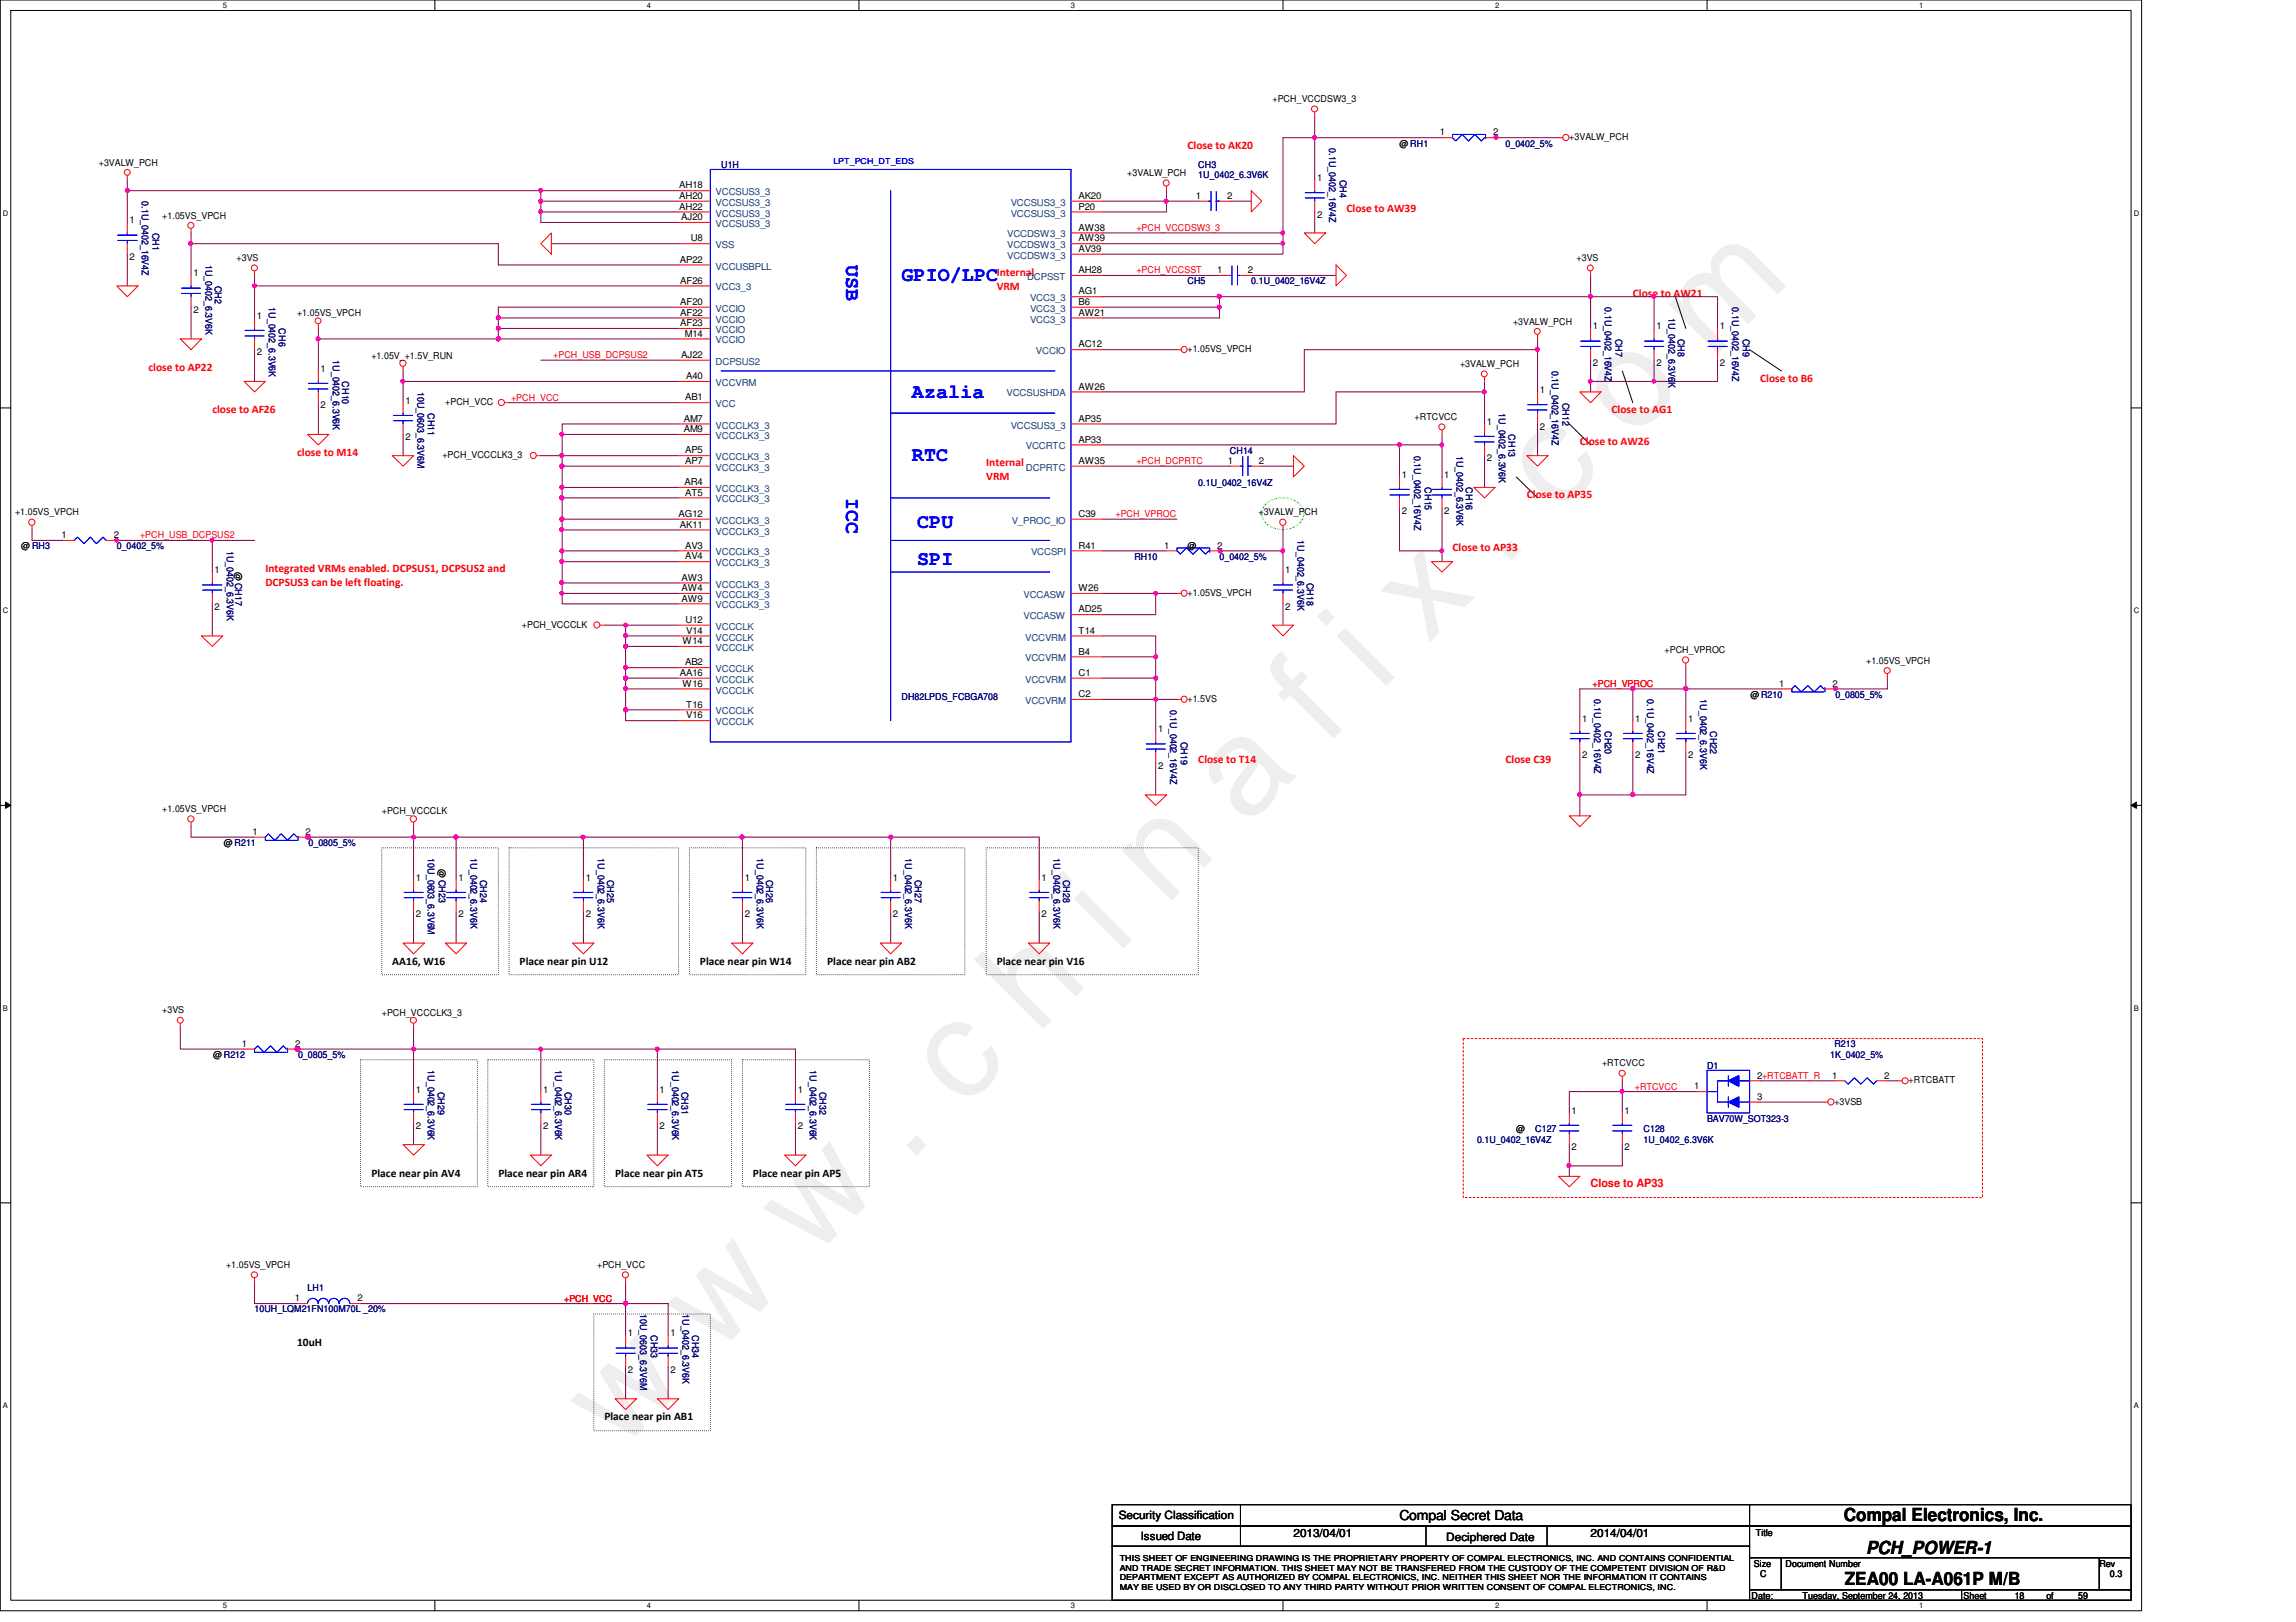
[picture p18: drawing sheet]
<svg xmlns="http://www.w3.org/2000/svg" width="297mm" height="210mm" viewBox="0 0 297 210" stroke-linecap="round" stroke-linejoin="round" font-family="sans-serif">
<defs><g id="words">
<text font-size="17.6" fill="#f0f" x="80.1" y="188" transform="rotate(-45 80.1 188)">w w w . c h i n a f i x . c o m</text>
<g font-size="2.6" fill="#00f">
<text x="109.5" y="34.3" transform="rotate(90 109.5 34.3)">USB</text>
<text x="116.6" y="36.4">GPIO/LPC</text>
<text x="118" y="51.5">Azalia</text>
<text x="118" y="59.7">RTC</text>
<text x="109.5" y="64.4" transform="rotate(90 109.5 64.4)">ICC</text>
<text x="118.7" y="68.4">CPU</text>
<text x="118.7" y="73.2">SPI</text>
</g>
<g font-size="2.3">
<text x="238.5" y="196.9">Compal Electronics, Inc.</text>
<text x="241.4" y="201">PCH_POWER-1</text>
<text x="238.7" y="205.1">ZEA00 LA-A061P M/B</text>
</g>
<text font-size="1.8" x="181.1" y="196.8">Compal Secret Data</text>
<g font-size="1.5" fill="#f00">
<text x="153.6" y="19.2">Close to AK20</text>
<text x="174.2" y="27.4">Close to AW39</text>
<text x="128.9" y="35.7">Internal</text>
<text x="128.9" y="37.5">VRM</text>
<text x="211.2" y="38.4">Close to AW21</text>
<text x="19.2" y="48">close to AP22</text>
<text x="27.5" y="53.5">close to AF26</text>
<text x="208.5" y="53.5">Close to AG1</text>
<text x="227.7" y="49.4">Close to B6</text>
<text x="38.4" y="59">close to M14</text>
<text x="204.4" y="57.6">Close to AW26</text>
<text x="127.6" y="60.4">Internal</text>
<text x="127.6" y="62.1">VRM</text>
<text x="197.5" y="64.5">Close to AP35</text>
<text x="187.9" y="71.3">Close to AP33</text>
<text x="34.3" y="74.1">Integrated VRMs enabled. DCPSUS1, DCPSUS2 and</text>
<text x="34.3" y="75.9">DCPSUS3 can be left floating.</text>
<text x="155" y="98.8">Close to T14</text>
<text x="194.8" y="98.8">Close C39</text>
<text x="205.8" y="153.6">Close to AP33</text>
</g>
<g font-size="1.5">
<text x="50.8" y="124.8">AA16, W16</text>
<text x="67.2" y="124.8">Place near pin U12</text>
<text x="90.5" y="124.8">Place near pin W14</text>
<text x="107" y="124.8">Place near pin AB2</text>
<text x="128.9" y="124.8">Place near pin V16</text>
<text x="48" y="152.3">Place near pin AV4</text>
<text x="64.5" y="152.3">Place near pin AR4</text>
<text x="79.6" y="152.3">Place near pin AT5</text>
<text x="97.4" y="152.3">Place near pin AP5</text>
<text x="38.4" y="174.2">10uH</text>
<text x="78.2" y="183.8">Place near pin AB1</text>
<text x="144.7" y="196.6">Security Classification</text>
<text x="147.6" y="199.3">Issued Date</text>
<text x="167.3" y="198.8">2013/04/01</text>
<text x="187.1" y="199.4">Deciphered Date</text>
<text x="205.8" y="198.8">2014/04/01</text>
</g>
<g font-size="1.2">
<text x="164.6" y="13.2">+PCH_VCCDSW3_3</text>
<text x="186.3" y="17.5">1</text>
<text x="193.2" y="17.5">2</text>
<text x="12.8" y="21.4">+3VALW_PCH</text>
<text x="145.8" y="22.8">+3VALW_PCH</text>
<text x="170.4" y="23.5">1</text>
<text x="181.1" y="19">@ RH1</text>
<text x="203" y="18.1">+3VALW_PCH</text>
<text x="16.8" y="28.9">1</text>
<text x="21" y="28.3">+1.05VS_VPCH</text>
<text x="87.9" y="24.4">AH18</text>
<text x="87.9" y="27.1">AH22</text>
<text x="87.9" y="25.7">AH20</text>
<text x="88.1" y="28.5">AJ20</text>
<text x="139.5" y="27.1">P20</text>
<text x="139.5" y="25.7">AK20</text>
<text x="139.5" y="29.8">AW38</text>
<text x="154.7" y="25.7">1</text>
<text x="158.7" y="25.7">2</text>
<text x="170.4" y="28.2">2</text>
<text x="16.8" y="33.7">2</text>
<text x="25" y="35.8">1</text>
<text x="30.6" y="33.8">+3VS</text>
<text x="88" y="34">AP22</text>
<text x="89.4" y="31.2">U8</text>
<text x="139.5" y="32.6">AV39</text>
<text x="139.5" y="31.2">AW39</text>
<text x="139.5" y="35.3">AH28</text>
<text x="157.5" y="35.3">1</text>
<text x="161.5" y="35.3">2</text>
<text x="204" y="33.8">+3VS</text>
<text x="25" y="40.5">2</text>
<text x="33.2" y="41.3">1</text>
<text x="38.4" y="40.9">+1.05VS_VPCH</text>
<text x="88" y="40.9">AF22</text>
<text x="88" y="39.5">AF20</text>
<text x="88" y="36.7">AF26</text>
<text x="139.5" y="40.9">AW21</text>
<text x="139.5" y="39.5">B6</text>
<text x="139.5" y="38.1">AG1</text>
<text x="195.7" y="42">+3VALW_PCH</text>
<text x="33.2" y="46">2</text>
<text x="48" y="46.4">+1.05V_+1.5V_RUN</text>
<text x="88" y="42.2">AF23</text>
<text x="88.1" y="46.3">AJ22</text>
<text x="88.6" y="43.6">M14</text>
<text x="139.5" y="45">AC12</text>
<text x="153.6" y="45.6">+1.05VS_VPCH</text>
<text x="188.9" y="47.5">+3VALW_PCH</text>
<text x="206.1" y="42.6">1</text>
<text x="206.1" y="47.4">2</text>
<text x="214.3" y="42.6">1</text>
<text x="214.3" y="47.4">2</text>
<text x="222.5" y="42.6">1</text>
<text x="222.5" y="47.4">2</text>
<text x="41.5" y="48.1">1</text>
<text x="41.5" y="52.8">2</text>
<text x="52.4" y="52.2">1</text>
<text x="57.6" y="52.4">+PCH_VCC</text>
<text x="88.6" y="51.8">AB1</text>
<text x="88.8" y="49.1">A40</text>
<text x="139.5" y="50.4">AW26</text>
<text x="199.2" y="50.9">1</text>
<text x="52.4" y="57">2</text>
<text x="57.2" y="59.3">+PCH_VCCCLK3_3</text>
<text x="88.5" y="55.9">AM9</text>
<text x="88.5" y="54.6">AM7</text>
<text x="88.6" y="58.7">AP5</text>
<text x="139.5" y="57.3">AP33</text>
<text x="139.5" y="54.6">AP35</text>
<text x="183" y="54.4">+RTCVCC</text>
<text x="192.4" y="55">1</text>
<text x="192.4" y="59.7">2</text>
<text x="199.2" y="55.6">2</text>
<text x="88.6" y="62.8">AR4</text>
<text x="88.6" y="64.1">AT5</text>
<text x="88.6" y="60">AP7</text>
<text x="139.5" y="60">AW35</text>
<text x="158.8" y="60">1</text>
<text x="162.9" y="60">2</text>
<text x="181.4" y="61.8">1</text>
<text x="186.9" y="61.8">1</text>
<text x="1.9" y="66.7">+1.05VS_VPCH</text>
<text x="2.7" y="71.1">@ RH3</text>
<text x="8" y="69.6">1</text>
<text x="14.7" y="69.6">2</text>
<text x="87.8" y="66.9">AG12</text>
<text x="88" y="68.3">AK11</text>
<text x="88.6" y="71">AV3</text>
<text x="139.5" y="71">R41</text>
<text x="139.5" y="66.9">C39</text>
<text x="150.6" y="71">1</text>
<text x="153.6" y="71.1">@</text>
<text x="157.5" y="71">2</text>
<text x="162.8" y="66.7">+3VALW_PCH</text>
<text x="181.4" y="66.5">2</text>
<text x="186.9" y="66.5">2</text>
<text x="27.8" y="74.2">1</text>
<text x="30.4" y="74" transform="rotate(90 30.4 74)">@ CH17</text>
<text x="88.2" y="75.1">AW3</text>
<text x="88.2" y="76.5">AW4</text>
<text x="88.2" y="77.9">AW9</text>
<text x="88.6" y="72.4">AV4</text>
<text x="139.5" y="76.5">W26</text>
<text x="153.6" y="77.1">+1.05VS_VPCH</text>
<text x="166.3" y="74.2">1</text>
<text x="27.8" y="78.9">2</text>
<text x="67.5" y="81.2">+PCH_VCCCLK</text>
<text x="88.3" y="83.4">W14</text>
<text x="88.7" y="80.6">U12</text>
<text x="88.8" y="82">V14</text>
<text x="139.5" y="82">T14</text>
<text x="139.5" y="79.2">AD25</text>
<text x="166.3" y="78.9">2</text>
<text x="88" y="87.5">AA16</text>
<text x="88.3" y="88.9">W16</text>
<text x="88.6" y="86.1">AB2</text>
<text x="139.5" y="84.7">B4</text>
<text x="139.5" y="87.5">C1</text>
<text x="215.3" y="84.5">+PCH_VPROC</text>
<text x="230.2" y="88.9">1</text>
<text x="237.1" y="88.9">2</text>
<text x="241.4" y="85.9">+1.05VS_VPCH</text>
<text x="88.8" y="93">V16</text>
<text x="88.8" y="91.6">T16</text>
<text x="139.5" y="90.2">C2</text>
<text x="149.8" y="94.8">1</text>
<text x="153.6" y="90.8">+1.5VS</text>
<text x="204.7" y="93.4">1</text>
<text x="211.5" y="93.4">1</text>
<text x="218.4" y="93.4">1</text>
<text x="226.5" y="90.3">@R210</text>
<text x="149.8" y="99.5">2</text>
<text x="204.7" y="98.1">2</text>
<text x="211.5" y="98.1">2</text>
<text x="218.4" y="98.1">2</text>
<text x="21" y="105.1">+1.05VS_VPCH</text>
<text x="49.4" y="105.4">+PCH_VCCCLK</text>
<text x="29" y="109.5">@ R211</text>
<text x="32.7" y="108">1</text>
<text x="39.5" y="108">2</text>
<text x="53.8" y="114">1</text>
<text x="56.8" y="112.4" transform="rotate(90 56.8 112.4)">@ CH23</text>
<text x="59.3" y="114">1</text>
<text x="75.8" y="114">1</text>
<text x="96.3" y="114">1</text>
<text x="115.5" y="114">1</text>
<text x="134.7" y="114">1</text>
<text x="53.8" y="118.7">2</text>
<text x="59.3" y="118.7">2</text>
<text x="75.8" y="118.7">2</text>
<text x="96.3" y="118.7">2</text>
<text x="115.5" y="118.7">2</text>
<text x="134.7" y="118.7">2</text>
<text x="21" y="131.1">+3VS</text>
<text x="49.4" y="131.4">+PCH_VCCCLK3_3</text>
<text x="27.6" y="136.9">@R212</text>
<text x="31.3" y="135.5">1</text>
<text x="38.2" y="135.5">2</text>
<text x="53.8" y="141.4">1</text>
<text x="70.3" y="141.4">1</text>
<text x="85.3" y="141.4">1</text>
<text x="103.2" y="141.4">1</text>
<text x="207.3" y="138">+RTCVCC</text>
<text x="219.2" y="141">1</text>
<text x="227.3" y="139.6">2+RTCBATT_R</text>
<text x="227.3" y="142.3">3</text>
<text x="237" y="139.6">1</text>
<text x="237.3" y="143">+3VSB</text>
<text x="243.8" y="139.6">2</text>
<text x="246.9" y="140.2">+RTCBATT</text>
<text x="53.8" y="146.1">2</text>
<text x="70.3" y="146.1">2</text>
<text x="85.3" y="146.1">2</text>
<text x="103.2" y="146.1">2</text>
<text x="196.2" y="146.5">@</text>
<text x="203.3" y="144.1">1</text>
<text x="203.3" y="148.8">2</text>
<text x="210.2" y="144.1">1</text>
<text x="210.2" y="148.8">2</text>
<text x="29.2" y="164.1">+1.05VS_VPCH</text>
<text x="77.3" y="164.1">+PCH_VCC</text>
<text x="38.1" y="168.4">1</text>
<text x="46.3" y="168.4">2</text>
<text x="81.2" y="172.9">1</text>
<text x="86.7" y="172.9">1</text>
<text x="81.2" y="177.7">2</text>
<text x="86.7" y="177.7">2</text>
<text x="226.9" y="202.7">Size</text>
<text x="227.2" y="198.8">Title</text>
<text x="231" y="202.7">Document Number</text>
<text x="271.6" y="202.7">Rev</text>
<text x="226.6" y="206.9">Date:</text>
<text x="227.7" y="204.1">C</text>
<text x="233.2" y="206.9">Tuesday, September 24, 2013</text>
<text x="254" y="206.9">Sheet</text>
<text x="260.6" y="206.9">18</text>
<text x="264.7" y="206.9">of</text>
<text x="268.9" y="206.9">59</text>
<text x="273" y="204.1">0.3</text>
</g>
<g font-size="1.2" fill="#000080">
<text x="93.3" y="21.7">U1H</text>
<text x="155" y="21.7">CH3</text>
<text x="155" y="23.1">1U_0402_6.3V6K</text>
<text x="172" y="19.2" transform="rotate(90 172 19.2)">0.1U_0402_16V4Z</text>
<text x="173.4" y="23.3" transform="rotate(90 173.4 23.3)">CH4</text>
<text x="194.8" y="19">0_0402_5%</text>
<text x="18.4" y="26" transform="rotate(90 18.4 26)">0.1U_0402_16V4Z</text>
<text x="19.7" y="30.1" transform="rotate(90 19.7 30.1)">CH1</text>
<text x="26.6" y="34.3" transform="rotate(90 26.6 34.3)">1U_0402_6.3V6K</text>
<text x="27.8" y="37" transform="rotate(90 27.8 37)">CH2</text>
<text x="34.8" y="39.8" transform="rotate(90 34.8 39.8)">1U_0402_6.3V6K</text>
<text x="153.6" y="36.8">CH5</text>
<text x="161.9" y="36.8">0.1U_0402_16V4Z</text>
<text x="207.6" y="39.8" transform="rotate(90 207.6 39.8)">0.1U_0402_16V4Z</text>
<text x="215.9" y="41.1" transform="rotate(90 215.9 41.1)">1U_0402_6.3V6K</text>
<text x="224.1" y="39.8" transform="rotate(90 224.1 39.8)">0.1U_0402_16V4Z</text>
<text x="36.1" y="42.5" transform="rotate(90 36.1 42.5)">CH6</text>
<text x="43" y="46.6" transform="rotate(90 43 46.6)">1U_0402_6.3V6K</text>
<text x="209" y="43.9" transform="rotate(90 209 43.9)">CH7</text>
<text x="217.1" y="43.9" transform="rotate(90 217.1 43.9)">CH8</text>
<text x="225.5" y="43.9" transform="rotate(90 225.5 43.9)">CH9</text>
<text x="44.3" y="49.4" transform="rotate(90 44.3 49.4)">CH10</text>
<text x="54" y="50.7" transform="rotate(90 54 50.7)">10U_0603_6.3V6M</text>
<text x="55.4" y="53.5" transform="rotate(90 55.4 53.5)">CH11</text>
<text x="193.9" y="53.5" transform="rotate(90 193.9 53.5)">1U_0402_6.3V6K</text>
<text x="200.8" y="48" transform="rotate(90 200.8 48)">0.1U_0402_16V4Z</text>
<text x="202.1" y="52.1" transform="rotate(90 202.1 52.1)">CH12</text>
<text x="159.1" y="58.7">CH14</text>
<text x="183" y="59" transform="rotate(90 183 59)">0.1U_0402_16V4Z</text>
<text x="188.4" y="59" transform="rotate(90 188.4 59)">1U_0402_6.3V6K</text>
<text x="195.2" y="56.2" transform="rotate(90 195.2 56.2)">CH13</text>
<text x="155" y="62.9">0.1U_0402_16V4Z</text>
<text x="184.3" y="63.1" transform="rotate(90 184.3 63.1)">CH15</text>
<text x="189.6" y="63.1" transform="rotate(90 189.6 63.1)">CH16</text>
<text x="15.1" y="71.1">0_0402_5%</text>
<text x="29.3" y="71.3" transform="rotate(90 29.3 71.3)">1U_0402_6.3V6K</text>
<text x="167.8" y="69.9" transform="rotate(90 167.8 69.9)">1U_0402_6.3V6K</text>
<text x="146.8" y="72.4">RH10</text>
<text x="157.8" y="72.4">0_0402_5%</text>
<text x="169.1" y="75.4" transform="rotate(90 169.1 75.4)">CH18</text>
<text x="116.6" y="90.6">DH82LPDS_FCBGA708</text>
<text x="151.4" y="91.9" transform="rotate(90 151.4 91.9)">0.1U_0402_16V4Z</text>
<text x="206.2" y="90.5" transform="rotate(90 206.2 90.5)">0.1U_0402_16V4Z</text>
<text x="207.6" y="94.6" transform="rotate(90 207.6 94.6)">CH20</text>
<text x="213.1" y="90.5" transform="rotate(90 213.1 90.5)">0.1U_0402_16V4Z</text>
<text x="214.5" y="94.6" transform="rotate(90 214.5 94.6)">CH21</text>
<text x="220" y="90.5" transform="rotate(90 220 90.5)">1U_0402_6.3V6K</text>
<text x="221.2" y="94.6" transform="rotate(90 221.2 94.6)">CH22</text>
<text x="237.4" y="90.3">0_0805_5%</text>
<text x="152.8" y="96" transform="rotate(90 152.8 96)">CH19</text>
<text x="39.9" y="109.5">0_0805_5%</text>
<text x="55.4" y="111.1" transform="rotate(90 55.4 111.1)">10U_0603_6.3V6M</text>
<text x="60.9" y="111.1" transform="rotate(90 60.9 111.1)">1U_0402_6.3V6K</text>
<text x="62.1" y="113.8" transform="rotate(90 62.1 113.8)">CH24</text>
<text x="77.3" y="111.1" transform="rotate(90 77.3 111.1)">1U_0402_6.3V6K</text>
<text x="78.6" y="113.8" transform="rotate(90 78.6 113.8)">CH25</text>
<text x="97.9" y="111.1" transform="rotate(90 97.9 111.1)">1U_0402_6.3V6K</text>
<text x="99.1" y="113.8" transform="rotate(90 99.1 113.8)">CH26</text>
<text x="117.1" y="111.1" transform="rotate(90 117.1 111.1)">1U_0402_6.3V6K</text>
<text x="118.4" y="113.8" transform="rotate(90 118.4 113.8)">CH27</text>
<text x="136.3" y="111.1" transform="rotate(90 136.3 111.1)">1U_0402_6.3V6K</text>
<text x="137.5" y="113.8" transform="rotate(90 137.5 113.8)">CH28</text>
<text x="38.6" y="136.9">0_0805_5%</text>
<text x="236.8" y="136.9">1K_0402_5%</text>
<text x="237.3" y="135.6">R213</text>
<text x="55.4" y="138.5" transform="rotate(90 55.4 138.5)">1U_0402_6.3V6K</text>
<text x="56.6" y="141.3" transform="rotate(90 56.6 141.3)">CH29</text>
<text x="71.8" y="138.5" transform="rotate(90 71.8 138.5)">1U_0402_6.3V6K</text>
<text x="73.1" y="141.3" transform="rotate(90 73.1 141.3)">CH30</text>
<text x="86.9" y="138.5" transform="rotate(90 86.9 138.5)">1U_0402_6.3V6K</text>
<text x="88.2" y="141.3" transform="rotate(90 88.2 141.3)">CH31</text>
<text x="104.8" y="138.5" transform="rotate(90 104.8 138.5)">1U_0402_6.3V6K</text>
<text x="106" y="141.3" transform="rotate(90 106 141.3)">CH32</text>
<text x="220.8" y="138.3">D1</text>
<text x="191.1" y="147.9">0.1U_0402_16V4Z</text>
<text x="198.6" y="146.5">C127</text>
<text x="212.6" y="146.5">C128</text>
<text x="212.6" y="147.9">1U_0402_6.3V6K</text>
<text x="220.8" y="145.2">BAV70W_SOT323-3</text>
<text x="39.8" y="167.1">LH1</text>
<text x="32.9" y="169.8">10UH_LQM21FN100M70L _20%</text>
<text x="82.8" y="170.1" transform="rotate(90 82.8 170.1)">10U_0603_6.3V6M</text>
<text x="84.2" y="172.8" transform="rotate(90 84.2 172.8)">CH33</text>
<text x="88.3" y="170.1" transform="rotate(90 88.3 170.1)">1U_0402_6.3V6K</text>
<text x="89.5" y="172.8" transform="rotate(90 89.5 172.8)">CH34</text>
</g>
<g font-size="1.2" fill="#004080">
<text x="92.6" y="25.3">VCCSUS3_3</text>
<text x="92.6" y="29.4">VCCSUS3_3</text>
<text x="92.6" y="28">VCCSUS3_3</text>
<text x="92.6" y="26.6">VCCSUS3_3</text>
<text x="130.8" y="28">VCCSUS3_3</text>
<text x="130.8" y="26.6">VCCSUS3_3</text>
<text x="92.6" y="34.9">VCCUSBPLL</text>
<text x="92.6" y="32.1">VSS</text>
<text x="130.3" y="33.5">VCCDSW3_3</text>
<text x="130.3" y="32.1">VCCDSW3_3</text>
<text x="130.3" y="30.7">VCCDSW3_3</text>
<text x="92.6" y="41.7">VCCIO</text>
<text x="92.6" y="40.3">VCCIO</text>
<text x="92.6" y="37.6">VCC3_3</text>
<text x="132.9" y="36.2">DCPSST</text>
<text x="133.3" y="41.7">VCC3_3</text>
<text x="133.3" y="40.3">VCC3_3</text>
<text x="133.3" y="39">VCC3_3</text>
<text x="92.6" y="43.1">VCCIO</text>
<text x="92.6" y="47.2">DCPSUS2</text>
<text x="92.6" y="44.4">VCCIO</text>
<text x="134" y="45.8">VCCIO</text>
<text x="92.6" y="50">VCCVRM</text>
<text x="92.6" y="52.7">VCC</text>
<text x="130.2" y="51.3">VCCSUSHDA</text>
<text x="92.6" y="59.6">VCCCLK3_3</text>
<text x="92.6" y="56.8">VCCCLK3_3</text>
<text x="92.6" y="55.5">VCCCLK3_3</text>
<text x="130.8" y="55.5">VCCSUS3_3</text>
<text x="132.7" y="58.2">VCCRTC</text>
<text x="92.6" y="65">VCCCLK3_3</text>
<text x="92.6" y="63.7">VCCCLK3_3</text>
<text x="92.6" y="60.9">VCCCLK3_3</text>
<text x="132.7" y="60.9">DCPRTC</text>
<text x="92.6" y="71.9">VCCCLK3_3</text>
<text x="92.6" y="69.2">VCCCLK3_3</text>
<text x="92.6" y="67.8">VCCCLK3_3</text>
<text x="130.9" y="67.8">V_PROC_IO</text>
<text x="133.4" y="71.9">VCCSPI</text>
<text x="92.6" y="76">VCCCLK3_3</text>
<text x="92.6" y="73.3">VCCCLK3_3</text>
<text x="92.6" y="77.4">VCCCLK3_3</text>
<text x="132.4" y="77.4">VCCASW</text>
<text x="92.6" y="82.9">VCCCLK</text>
<text x="92.6" y="81.5">VCCCLK</text>
<text x="92.6" y="78.7">VCCCLK3_3</text>
<text x="132.4" y="80.1">VCCASW</text>
<text x="132.6" y="82.9">VCCVRM</text>
<text x="92.6" y="89.7">VCCCLK</text>
<text x="92.6" y="88.3">VCCCLK</text>
<text x="92.6" y="87">VCCCLK</text>
<text x="92.6" y="84.2">VCCCLK</text>
<text x="132.6" y="85.6">VCCVRM</text>
<text x="132.6" y="88.3">VCCVRM</text>
<text x="92.6" y="93.9">VCCCLK</text>
<text x="92.6" y="92.5">VCCCLK</text>
<text x="132.6" y="91.1">VCCVRM</text>
</g>
<g font-size="1.2" fill="#f00">
<text x="147" y="29.9">+PCH_VCCDSW3_3</text>
<text x="147" y="35.4">+PCH_VCCSST</text>
<text x="71.6" y="46.4">+PCH_USB_DCPSUS2</text>
<text x="66.1" y="51.9">+PCH_VCC</text>
<text x="147" y="60.1">+PCH_DCPRTC</text>
<text x="18.1" y="69.7">+PCH_USB_DCPSUS2</text>
<text x="144.3" y="66.9">+PCH_VPROC</text>
<text x="206" y="88.9">+PCH_VPROC</text>
<text x="211.5" y="141">+RTCVCC</text>
<text x="73" y="168.4">+PCH_VCC</text>
</g>
<text font-size="1.1" fill="#00f" x="107.8" y="21.3">LPT_PCH_DT_EDS</text>
<g font-size="1.1">
<text x="144.9" y="202">THIS SHEET OF ENGINEERING DRAWING IS THE PROPRIETARY PROPERTY OF COMPAL ELECTRONICS, INC. AND CONTAINS CONFIDENTIAL</text>
<text x="144.9" y="203.2">AND TRADE SECRET INFORMATION. THIS SHEET MAY NOT BE TRANSFERED FROM THE CUSTODY OF THE COMPETENT DIVISION OF R&amp;D</text>
<text x="144.9" y="204.5">DEPARTMENT EXCEPT AS AUTHORIZED BY COMPAL ELECTRONICS, INC. NEITHER THIS SHEET NOR THE INFORMATION IT CONTAINS</text>
<text x="144.9" y="205.7">MAY BE USED BY OR DISCLOSED TO ANY THIRD PARTY WITHOUT PRIOR WRITTEN CONSENT OF COMPAL ELECTRONICS, INC.</text>
</g>
<g font-size="1">
<text x="28.8" y="1">5</text>
<text x="83.7" y="1">4</text>
<text x="138.6" y="1">3</text>
<text x="193.4" y="1">2</text>
<text x="248.3" y="1">1</text>
<text x=".4" y="27.9">D</text>
<text x="276.1" y="27.9">D</text>
<text x=".4" y="79.4">C</text>
<text x="276.1" y="79.4">C</text>
<text x=".4" y="130.8">B</text>
<text x="276.1" y="130.8">B</text>
<text x=".4" y="182.2">A</text>
<text x="276.1" y="182.2">A</text>
<text x="28.8" y="208.1">5</text>
<text x="83.7" y="208.1">4</text>
<text x="138.6" y="208.1">3</text>
<text x="193.4" y="208.1">2</text>
<text x="248.3" y="208.1">1</text>
</g>
</g></defs>
<path d="M1.4 1.4h274.3v205.7h-274.3zM277.1 0h-277.1v208.4M277.1 0v208.4h-277" fill="none" stroke="#000" stroke-width=".13"/>
<g fill="#fff">
<path d="M28.8 .1h.6v1.1h-.6z"/>
<path d="M28.8 207.2h.6v1.1h-.6z"/>
</g>
<path d="M56.3 0v1.4M56.3 207.1v1.3" fill="none" stroke="#000" stroke-width=".13"/>
<g fill="#fff">
<path d="M83.7 .1h.5v1.1h-.5z"/>
<path d="M83.7 207.2h.5v1.1h-.5z"/>
</g>
<path d="M111.1 0v1.4M111.1 207.1v1.3" fill="none" stroke="#000" stroke-width=".13"/>
<g fill="#fff">
<path d="M138.5 .1h.6v1.1h-.6z"/>
<path d="M138.5 207.2h.6v1.1h-.6z"/>
</g>
<path d="M166 0v1.4M166 207.1v1.3" fill="none" stroke="#000" stroke-width=".13"/>
<g fill="#fff">
<path d="M193.4 .1h.6v1.1h-.6z"/>
<path d="M193.4 207.2h.6v1.1h-.6z"/>
</g>
<path d="M220.8 0v1.4M220.8 207.1v1.3" fill="none" stroke="#000" stroke-width=".13"/>
<g fill="#fff">
<path d="M248.3 .1h.5v1.1h-.5z"/>
<path d="M248.3 207.2h.5v1.1h-.5z"/>
<path d="M.4 27h.7v1.2h-.7z"/>
<path d="M276 27h.8v1.2h-.8z"/>
<path d="M.4 78.5h.7v1.1h-.7z"/>
<path d="M276 78.5h.8v1.1h-.8z"/>
</g>
<path d="M0 52.8h1.4M275.7 52.8h1.4" fill="none" stroke="#000" stroke-width=".13"/>
<g fill="#fff">
<path d="M.4 129.9h.6v1.1h-.6z"/>
<path d="M276 129.9h.7v1.1h-.7z"/>
</g>
<path d="M0 104.2h1.4M.7 103.8l.7 .4-.7 .4zM275.7 104.2l.7-.4v.8zM275.7 104.2h1.4" fill="none" stroke="#000" stroke-width=".13"/>
<path d="M.7 103.8l.7 .4-.7 .4zM275.7 104.2l.7-.4v.8z" fill="#000"/>
<g fill="#fff">
<path d="M.4 181.3h.6v1.1h-.6z"/>
<path d="M276 181.3h.7v1.1h-.7z"/>
</g>
<path d="M0 155.7h1.4M275.7 155.7h1.4" fill="none" stroke="#000" stroke-width=".13"/>
<path d="M49.4 109.7h15.1v16.4h-15.1zM65.9 109.7h21.9v16.4h-21.9zM46.6 137.2h15.2v16.4h-15.2zM63.1 137.2h13.7v16.4h-13.7z" fill="none" stroke="#000" stroke-width=".13" stroke-dasharray="0 .3"/>
<path d="M189.3 134.4h67.2v20.6h-67.2z" fill="none" stroke="#f00" stroke-width=".13" stroke-dasharray=".3 .3"/>
<path d="M16.5 24.7h53.5" fill="none" stroke="#800040" stroke-width=".13"/>
<circle cx="16.5" cy="24.6" r=".26" fill="#f0f"/>
<circle cx="16.5" cy="24.6" r=".26" fill="none" stroke="#f0f" stroke-width=".13"/>
<path d="M64.5 31.5v2.8M15.1 69.9h12.4" fill="none" stroke="#800040" stroke-width=".13"/>
<path d="M14.9 69.7h.3l.1 .2-.1 .2h-.1h-.2z" fill-rule="evenodd" fill="#f0f"/>
<path d="M14.9 69.7h.3l.1 .2-.1 .2h-.1h-.2z" fill="none" stroke="#f0f" stroke-width=".13"/>
<path d="M24.7 107v1.3M53.5 108.3h5.5M53.5 133v2.8" fill="none" stroke="#800040" stroke-width=".13"/>
<circle cx="59" cy="108.3" r=".26" fill="#f0f"/>
<circle cx="59" cy="108.3" r=".26" fill="none" stroke="#f0f" stroke-width=".13"/>
<circle cx="53.5" cy="108.3" r=".26" fill="#f0f"/>
<circle cx="53.5" cy="108.3" r=".26" fill="none" stroke="#f0f" stroke-width=".13"/>
<path d="M39.9 108.3h13.6M59 117.9v4.1M59 108.3v5.5" fill="none" stroke="#800040" stroke-width=".13"/>
<circle cx="39.9" cy="108.3" r=".26" fill="#f0f"/>
<circle cx="39.9" cy="108.3" r=".26" fill="none" stroke="#f0f" stroke-width=".13"/>
<path d="M237.4 89.2h6.8M24.7 108.3h8.2M53.5 117.9v4.1" fill="none" stroke="#800040" stroke-width=".13"/>
<circle cx="237.4" cy="89.1" r=".26" fill="#f0f"/>
<circle cx="237.4" cy="89.1" r=".26" fill="none" stroke="#f0f" stroke-width=".13"/>
<path d="M16.5 23.3v1.4M24.7 30.1v1.4M32.9 37v4.1M32.9 35.6v1.4M32.9 37h54.9M32.9 45.3v4.1M52.2 49.4v2.7M52.2 56.2v2.8M168.7 45.3h30.2M244.2 87.8v1.4M53.5 108.3v5.5" fill="none" stroke="#800040" stroke-width=".13"/>
<circle cx="32.9" cy="37" r=".26" fill="#f0f"/>
<circle cx="32.9" cy="37" r=".26" fill="none" stroke="#f0f" stroke-width=".13"/>
<path d="M64.5 43.9h23.3" fill="none" stroke="#800040" stroke-width=".13"/>
<circle cx="64.5" cy="43.9" r=".26" fill="#f0f"/>
<circle cx="64.5" cy="43.9" r=".26" fill="none" stroke="#f0f" stroke-width=".13"/>
<path d="M41.2 52.1v4.1M64.5 43.9h-23.3v4.1" fill="none" stroke="#800040" stroke-width=".13"/>
<circle cx="64.5" cy="43.9" r=".26" fill="#f0f"/>
<circle cx="64.5" cy="43.9" r=".26" fill="none" stroke="#f0f" stroke-width=".13"/>
<circle cx="41.1" cy="43.9" r=".26" fill="#f0f"/>
<circle cx="41.1" cy="43.9" r=".26" fill="none" stroke="#f0f" stroke-width=".13"/>
<path d="M64.5 39.8h23.3M157.8 38.4h48M41.2 42.5v1.4M52.2 49.4h35.6M53.5 107v1.3" fill="none" stroke="#800040" stroke-width=".13"/>
<circle cx="52.1" cy="49.3" r=".25" fill="#f0f"/>
<circle cx="52.1" cy="49.3" r=".25" fill="none" stroke="#f0f" stroke-width=".13"/>
<path d="M64.5 39.8v2.7M142.7 57.6h38.4" fill="none" stroke="#800040" stroke-width=".13"/>
<circle cx="64.5" cy="41.1" r=".26" fill="#f0f"/>
<circle cx="64.5" cy="41.1" r=".26" fill="none" stroke="#f0f" stroke-width=".13"/>
<path d="M52.2 48v1.4M59 108.3h16.5" fill="none" stroke="#800040" stroke-width=".13"/>
<circle cx="59" cy="108.3" r=".26" fill="#f0f"/>
<circle cx="59" cy="108.3" r=".26" fill="none" stroke="#f0f" stroke-width=".13"/>
<path d="M64.5 41.1h23.3" fill="none" stroke="#800040" stroke-width=".13"/>
<circle cx="64.5" cy="41.1" r=".26" fill="#f0f"/>
<circle cx="64.5" cy="41.1" r=".26" fill="none" stroke="#f0f" stroke-width=".13"/>
<path d="M64.5 42.5h23.3" fill="none" stroke="#800040" stroke-width=".13"/>
<circle cx="64.5" cy="42.5" r=".25" fill="#f0f"/>
<circle cx="64.5" cy="42.5" r=".25" fill="none" stroke="#f0f" stroke-width=".13"/>
<path d="M142.7 54.9h30.1M53.5 135.8h16.5" fill="none" stroke="#800040" stroke-width=".13"/>
<circle cx="53.5" cy="135.8" r=".26" fill="#f0f"/>
<circle cx="53.5" cy="135.8" r=".26" fill="none" stroke="#f0f" stroke-width=".13"/>
<path d="M23.3 133v2.8h8.3M38.6 135.8h14.9v5.5M53.5 145.4v2.7" fill="none" stroke="#800040" stroke-width=".13"/>
<circle cx="38.6" cy="135.8" r=".26" fill="#f0f"/>
<circle cx="38.6" cy="135.8" r=".26" fill="none" stroke="#f0f" stroke-width=".13"/>
<path d="M24.7 31.5h39.8" fill="none" stroke="#800040" stroke-width=".13"/>
<circle cx="24.7" cy="31.5" r=".26" fill="#f0f"/>
<circle cx="24.7" cy="31.5" r=".26" fill="none" stroke="#f0f" stroke-width=".13"/>
<path d="M16.5 32.9v4.1M16.5 24.7v4.1M4.1 68.6v1.3h4.2M27.5 78.1v4.2M32.9 69.9h-5.4v4.1" fill="none" stroke="#800040" stroke-width=".13"/>
<circle cx="27.4" cy="69.9" r=".25" fill="#f0f"/>
<circle cx="27.4" cy="69.9" r=".25" fill="none" stroke="#f0f" stroke-width=".13"/>
<path d="M64.5 42.5v1.4M65.9 52.1h21.9" fill="none" stroke="#800040" stroke-width=".13"/>
<circle cx="64.5" cy="42.5" r=".25" fill="#f0f"/>
<circle cx="64.5" cy="42.5" r=".25" fill="none" stroke="#f0f" stroke-width=".13"/>
<path d="M170.1 17.8h16.5M24.7 31.5v4.1M24.7 39.8v4.1M64.5 34.3h23.3M32.9 165.9v2.8h5.5M46.6 168.7h34.3" fill="none" stroke="#800040" stroke-width=".13"/>
<circle cx="170.1" cy="17.8" r=".26" fill="#f0f"/>
<circle cx="170.1" cy="17.8" r=".26" fill="none" stroke="#f0f" stroke-width=".13"/>
<path d="M193.5 17.8h8.1M170.1 23.3v-5.5h-4.1v12.3" fill="none" stroke="#800040" stroke-width=".13"/>
<circle cx="193.5" cy="17.8" r=".26" fill="#f0f"/>
<circle cx="193.5" cy="17.8" r=".26" fill="none" stroke="#f0f" stroke-width=".13"/>
<path d="M170.1 15.1v2.7M39.8 108.3h.1M227.7 139.9h9.6M244.2 139.9h1.3" fill="none" stroke="#800040" stroke-width=".13"/>
<circle cx="39.8" cy="108.3" r=".26" fill="#f0f"/>
<circle cx="39.8" cy="108.3" r=".26" fill="none" stroke="#f0f" stroke-width=".13"/>
<path d="M38.4 135.8h.2" fill="none" stroke="#800040" stroke-width=".13"/>
<circle cx="38.4" cy="135.8" r=".26" fill="#f0f"/>
<circle cx="38.4" cy="135.8" r=".26" fill="none" stroke="#f0f" stroke-width=".13"/>
<path d="M193.4 17.8h.1M237.3 89.2h.1" fill="none" stroke="#800040" stroke-width=".13"/>
<g fill="none" stroke="#f00" stroke-width=".13">
<path d="M170.1 14.5v.6M186.6 17.8h1.3M192.2 17.8h1.3M201.6 17.8h.6M15.1 37h2.8l-1.4 1.4zM16.5 22.7v.6M16.5 28.8v1.3M16.5 31.5v1.4M24.7 29.6v.5M24.7 35.6v1.4M24.7 38.4v1.4M32.9 35.1v.5"/>
<path d="M150.9 24.1v.6M170.1 23.3v1.4M23.3 43.9h2.8l-1.4 1.4zM31.6 49.4h2.7l-1.4 1.3zM32.9 41.1v1.4M32.9 43.9v1.4M39.8 56.2h2.7l-1.3 1.4zM41.2 42v.5M41.2 48v1.4M41.2 50.7v1.4M50.8 59h2.7l-1.3 1.3zM52.2 47.5v.5"/>
<path d="M52.2 52.1v1.4M52.2 54.9v1.3M65.3 52.1h.6M4.1 68v.6M8.3 69.9h1.3M13.8 69.9h1.3M27.5 74v1.4M27.5 76.8v1.3M26.1 82.3h2.7l-1.3 1.4zM236.1 89.2h1.3M244.2 87.2v.6M24.7 106.4v.6"/>
<path d="M32.9 108.3h1.4M38.6 108.3h1.3M53.5 106.4v.6M53.5 113.8v1.4M53.5 116.6v1.3M59 113.8v1.4M59 116.6v1.3M23.3 132.5v.5M31.6 135.8h1.3M37.2 135.8h1.4M52.2 122h2.7l-1.4 1.4zM53.5 132.5v.5"/>
<path d="M57.6 122h2.8l-1.4 1.4zM237.3 139.9h1.4M242.8 139.9h1.4M245.5 139.9h.6M52.2 148.1h2.7l-1.4 1.4zM53.5 141.3v1.3M53.5 144v1.4M32.9 165.4v.5M38.4 168.7h1.4M45.3 168.7h1.3"/>
<circle cx="170.1" cy="14.1" r=".39"/>
<circle cx="202.6" cy="17.8" r=".4"/>
<circle cx="16.5" cy="22.3" r=".38"/>
<circle cx="24.7" cy="29.2" r=".39"/>
<circle cx="32.9" cy="34.7" r=".39"/>
<circle cx="150.9" cy="23.7" r=".39"/>
<circle cx="41.1" cy="41.5" r=".38"/>
<circle cx="52.1" cy="47" r=".4"/>
<circle cx="64.9" cy="52.1" r=".4"/>
<circle cx="4.1" cy="67.6" r=".4"/>
<circle cx="244.2" cy="86.8" r=".39"/>
<circle cx="24.7" cy="106" r=".4"/>
<circle cx="53.5" cy="106" r=".4"/>
<circle cx="23.3" cy="132" r=".38"/>
<circle cx="53.5" cy="132" r=".39"/>
<circle cx="246.5" cy="139.9" r=".39"/>
<circle cx="236.9" cy="142.6" r=".4"/>
<circle cx="32.9" cy="165" r=".39"/>
</g>
<g fill="none" stroke="#000" stroke-width=".13">
<path d="M143.9 194.7h82.4v2.8h-82.4zM143.9 197.5h82.4v2.6h-82.4zM160.5 194.7v5.4M184.5 197.5v2.6M200.1 197.5v2.6M226.3 194.7h49.4v2.8h-49.4zM226.3 197.5h49.4v4.1h-49.4zM143.9 200.1h82.4v7h-82.4zM226.3 201.6h4.1v4.1h-4.1zM226.3 205.7h27.5v1.4h-27.5zM230.4 201.6h41.2v4.1h-41.2zM253.8 205.7h21.9v1.4h-21.9z"/>
<path d="M271.6 201.6h4.1v4.1h-4.1z"/>
</g>
<g fill="none" stroke="#00f" stroke-width=".13">
<path d="M192.1 17.4h-4.2v.4l.4 .4 .9-.8 .8 .8 .8-.8 .8 .8 .5-.4M192.2 17.4v.5M15.2 31.1h2.5M15.2 30.4h2.5M16.5 30.1v.3M16.5 31.1v.4M23.5 38h2.4M23.5 37.3h2.4M24.7 37v.3M24.7 38v.4M91.9 21.9v74.1M91.9 21.9h46.7v74.1"/>
<path d="M115.2 24.7v68.6M31.7 43.5h2.5M31.7 42.8h2.5M32.9 42.5v.3M32.9 43.5v.4M39.9 50.3h2.5M39.9 49.6h2.5M41.2 49.4v.2M41.2 50.3v.4M50.9 54.4h2.5M50.9 53.8h2.5M52.2 53.5v.3"/>
<path d="M52.2 54.4v.5M9.6 69.9l.4-.4 .9 .9 .8-.9 .8 .9 .8-.9 .5 .4M26.2 76.4h2.5M26.2 75.7h2.5M27.5 75.4v.3M27.5 76.4v.4M91.9 96h46.7M38.4 108.3l-.4-.4-.8 .9-.8-.9-.8 .9-.9-.9-.4 .4v.5h4.1M38.6 108.2v.6M52.3 116.2h2.4M52.3 115.5h2.4M53.5 115.2v.3"/>
<path d="M53.5 116.2v.4M57.8 116.2h2.4M57.8 115.5h2.4M59 115.2v.3M59 116.2v.4M37 135.8l-.3-.5-.9 .9-.8-.9-.8 .9-.8-.9-.5 .5v.4h4.1M37.2 135.6v.6M238.7 139.9l.4 .4 .8-.8 .8 .8 .9-.8 .8 .8 .4-.4M52.3 143.6h2.4M52.3 142.9h2.4M53.5 142.6v.3M53.5 143.6v.4"/>
<path d="M39.8 168.7a.68 .68 0 0 1 .7-.7 .68 .68 0 0 1 .6 .7M41.2 168.7a.66 .66 0 0 1 .6-.7 .66 .66 0 0 1 .7 .7M42.5 168.7a.66 .66 0 0 1 .7-.7 .66 .66 0 0 1 .7 .7M43.9 168.7a.68 .68 0 0 1 .7-.7 .68 .68 0 0 1 .7 .7"/>
</g>
<circle cx="16.5" cy="24.6" r=".26" fill="#f0f"/>
<circle cx="16.5" cy="24.6" r=".26" fill="none" stroke="#f0f" stroke-width=".13"/>
<path d="M14.9 69.7h.3l.1 .2-.1 .2h-.1h-.2z" fill-rule="evenodd" fill="#f0f"/>
<path d="M14.9 69.7h.3l.1 .2-.1 .2h-.1h-.2z" fill="none" stroke="#f0f" stroke-width=".13"/>
<circle cx="59" cy="108.3" r=".26" fill="#f0f"/>
<circle cx="59" cy="108.3" r=".26" fill="none" stroke="#f0f" stroke-width=".13"/>
<circle cx="53.5" cy="108.3" r=".26" fill="#f0f"/>
<circle cx="53.5" cy="108.3" r=".26" fill="none" stroke="#f0f" stroke-width=".13"/>
<circle cx="39.9" cy="108.3" r=".26" fill="#f0f"/>
<circle cx="39.9" cy="108.3" r=".26" fill="none" stroke="#f0f" stroke-width=".13"/>
<circle cx="237.4" cy="89.1" r=".26" fill="#f0f"/>
<circle cx="237.4" cy="89.1" r=".26" fill="none" stroke="#f0f" stroke-width=".13"/>
<circle cx="32.9" cy="37" r=".26" fill="#f0f"/>
<circle cx="32.9" cy="37" r=".26" fill="none" stroke="#f0f" stroke-width=".13"/>
<circle cx="64.5" cy="43.9" r=".26" fill="#f0f"/>
<circle cx="64.5" cy="43.9" r=".26" fill="none" stroke="#f0f" stroke-width=".13"/>
<circle cx="64.5" cy="43.9" r=".26" fill="#f0f"/>
<circle cx="64.5" cy="43.9" r=".26" fill="none" stroke="#f0f" stroke-width=".13"/>
<circle cx="41.1" cy="43.9" r=".26" fill="#f0f"/>
<circle cx="41.1" cy="43.9" r=".26" fill="none" stroke="#f0f" stroke-width=".13"/>
<circle cx="52.1" cy="49.3" r=".25" fill="#f0f"/>
<circle cx="52.1" cy="49.3" r=".25" fill="none" stroke="#f0f" stroke-width=".13"/>
<circle cx="64.5" cy="41.1" r=".26" fill="#f0f"/>
<circle cx="64.5" cy="41.1" r=".26" fill="none" stroke="#f0f" stroke-width=".13"/>
<circle cx="59" cy="108.3" r=".26" fill="#f0f"/>
<circle cx="59" cy="108.3" r=".26" fill="none" stroke="#f0f" stroke-width=".13"/>
<circle cx="64.5" cy="41.1" r=".26" fill="#f0f"/>
<circle cx="64.5" cy="41.1" r=".26" fill="none" stroke="#f0f" stroke-width=".13"/>
<circle cx="64.5" cy="42.5" r=".25" fill="#f0f"/>
<circle cx="64.5" cy="42.5" r=".25" fill="none" stroke="#f0f" stroke-width=".13"/>
<circle cx="53.5" cy="135.8" r=".26" fill="#f0f"/>
<circle cx="53.5" cy="135.8" r=".26" fill="none" stroke="#f0f" stroke-width=".13"/>
<circle cx="38.6" cy="135.8" r=".26" fill="#f0f"/>
<circle cx="38.6" cy="135.8" r=".26" fill="none" stroke="#f0f" stroke-width=".13"/>
<circle cx="24.7" cy="31.5" r=".26" fill="#f0f"/>
<circle cx="24.7" cy="31.5" r=".26" fill="none" stroke="#f0f" stroke-width=".13"/>
<circle cx="27.4" cy="69.9" r=".25" fill="#f0f"/>
<circle cx="27.4" cy="69.9" r=".25" fill="none" stroke="#f0f" stroke-width=".13"/>
<circle cx="64.5" cy="42.5" r=".25" fill="#f0f"/>
<circle cx="64.5" cy="42.5" r=".25" fill="none" stroke="#f0f" stroke-width=".13"/>
<circle cx="170.1" cy="17.8" r=".26" fill="#f0f"/>
<circle cx="170.1" cy="17.8" r=".26" fill="none" stroke="#f0f" stroke-width=".13"/>
<circle cx="193.5" cy="17.8" r=".26" fill="#f0f"/>
<circle cx="193.5" cy="17.8" r=".26" fill="none" stroke="#f0f" stroke-width=".13"/>
<circle cx="39.8" cy="108.3" r=".26" fill="#f0f"/>
<circle cx="39.8" cy="108.3" r=".26" fill="none" stroke="#f0f" stroke-width=".13"/>
<circle cx="38.4" cy="135.8" r=".26" fill="#f0f"/>
<circle cx="38.4" cy="135.8" r=".26" fill="none" stroke="#f0f" stroke-width=".13"/>
<use href="#words"/>
</svg>
